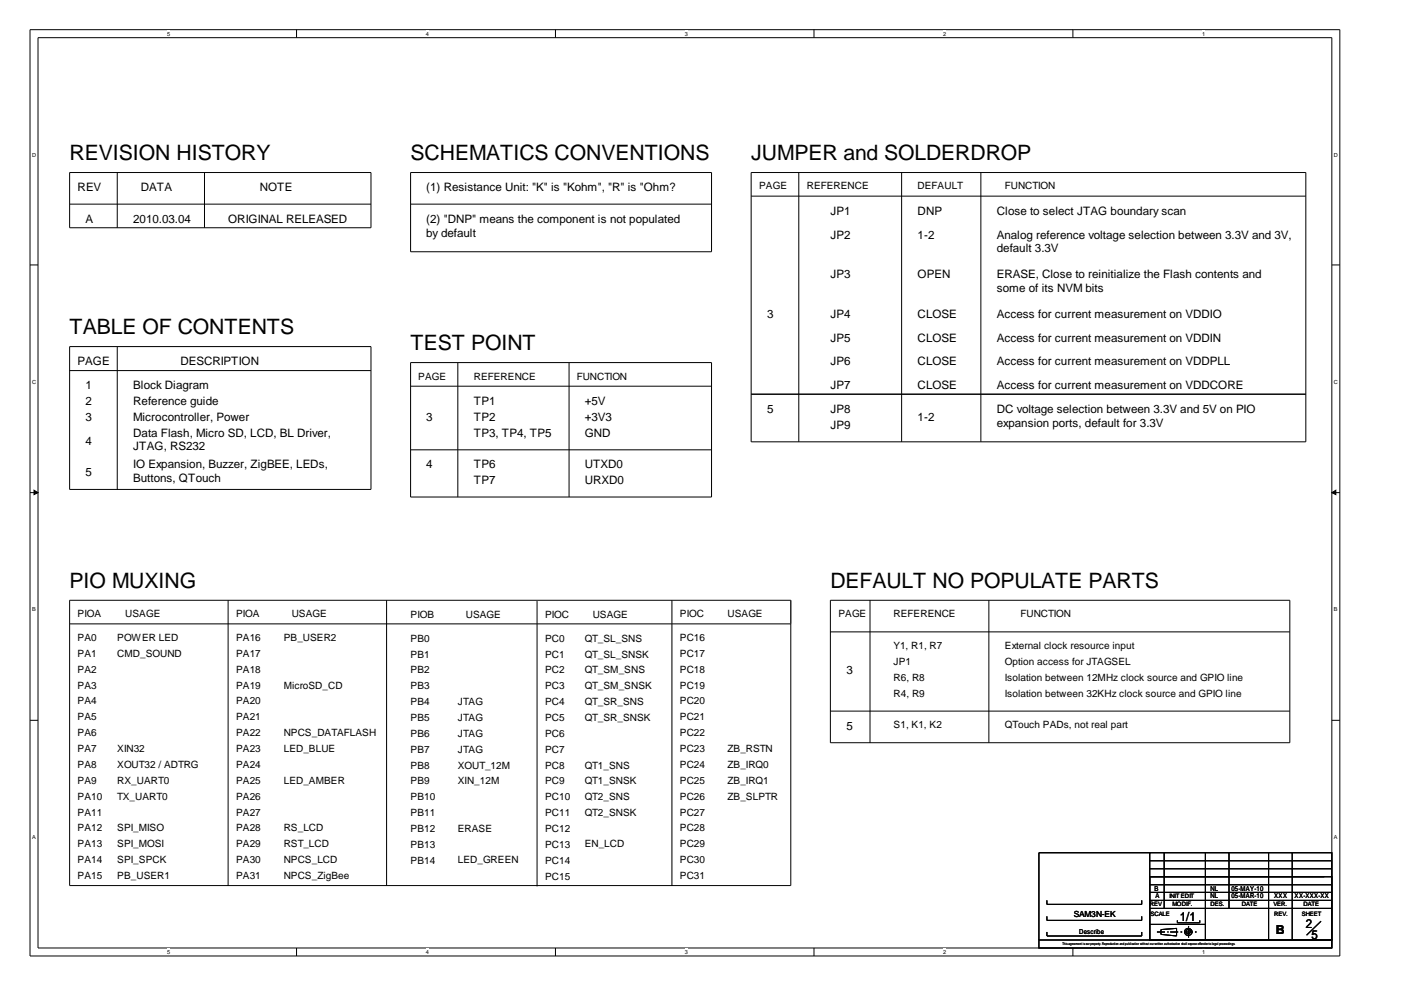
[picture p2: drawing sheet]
<svg xmlns="http://www.w3.org/2000/svg" width="297mm" height="210mm" viewBox="0 0 297 210" stroke-linecap="round" stroke-linejoin="round" font-family="sans-serif">
<defs><g id="words">
<g font-size="4.5">
<text x="14.7" y="33.8">REVISION HISTORY</text>
<text x="86.9" y="33.8">SCHEMATICS CONVENTIONS</text>
<text x="158.9" y="33.8">JUMPER and SOLDERDROP</text>
<text x="14.7" y="70.7">TABLE OF CONTENTS</text>
<text x="86.9" y="74.1">TEST POINT</text>
<text x="14.7" y="124.4">PIO MUXING</text>
<text x="175.7" y="124.4">DEFAULT NO POPULATE PARTS</text>
</g>
<g font-size="2.6">
<text x="249.6" y="194.9">1/1</text>
<text x="269.9" y="197.5">B</text>
<text x="276.3" y="196.3">2</text>
<text x="277.5" y="198.6">5</text>
</g>
<g font-size="2.5">
<text x="16.4" y="40.4">REV</text>
<text x="29.8" y="40.4">DATA</text>
<text x="54.9" y="40.4">NOTE</text>
<text x="90.2" y="40.4">(1) Resistance Unit: &quot;K&quot; is &quot;Kohm&quot;, &quot;R&quot; is &quot;Ohm?</text>
<text x="18.1" y="47.2">A</text>
<text x="28.2" y="47.2">2010.03.04</text>
<text x="48.3" y="47.2">ORIGINAL RELEASED</text>
<text x="90.2" y="47.2">(2) &quot;DNP&quot; means the component is not populated</text>
<text x="175.7" y="45.5">JP1</text>
<text x="194.1" y="45.5">DNP</text>
<text x="210.9" y="45.5">Close to select JTAG boundary scan</text>
<text x="90.2" y="50.1">by default</text>
<text x="175.7" y="50.5">JP2</text>
<text x="194.1" y="50.5">1-2</text>
<text x="210.9" y="50.5">Analog reference voltage selection between 3.3V and 3V,</text>
<text x="210.9" y="53.4">default 3.3V</text>
<text x="175.7" y="58.9">JP3</text>
<text x="194.1" y="58.9">OPEN</text>
<text x="210.9" y="58.9">ERASE, Close to reinitialize the Flash contents and</text>
<text x="210.9" y="61.7">some of its NVM bits</text>
<text x="162.3" y="67.2">3</text>
<text x="175.7" y="67.2">JP4</text>
<text x="194.1" y="67.2">CLOSE</text>
<text x="210.9" y="67.2">Access for current measurement on VDDIO</text>
<text x="16.4" y="77.3">PAGE</text>
<text x="38.2" y="77.3">DESCRIPTION</text>
<text x="175.7" y="72.3">JP5</text>
<text x="175.7" y="77.3">JP6</text>
<text x="194.1" y="72.3">CLOSE</text>
<text x="194.1" y="77.3">CLOSE</text>
<text x="210.9" y="72.3">Access for current measurement on VDDIN</text>
<text x="210.9" y="77.3">Access for current measurement on VDDPLL</text>
<text x="18.1" y="82.3">1</text>
<text x="28.2" y="82.3">Block Diagram</text>
<text x="175.7" y="82.3">JP7</text>
<text x="194.1" y="82.3">CLOSE</text>
<text x="210.9" y="82.3">Access for current measurement on VDDCORE</text>
<text x="18.1" y="85.7">2</text>
<text x="18.1" y="89.1">3</text>
<text x="28.2" y="85.7">Reference guide</text>
<text x="28.2" y="89.1">Microcontroller, Power</text>
<text x="90.2" y="89.1">3</text>
<text x="100.2" y="85.7">TP1</text>
<text x="100.2" y="89.1">TP2</text>
<text x="123.7" y="85.7">+5V</text>
<text x="123.7" y="89.1">+3V3</text>
<text x="162.3" y="87.4">5</text>
<text x="175.7" y="87.4">JP8</text>
<text x="194.1" y="89.1">1-2</text>
<text x="210.9" y="87.4">DC voltage selection between 3.3V and 5V on PIO</text>
<text x="18.1" y="94.1">4</text>
<text x="28.2" y="92.4">Data Flash, Micro SD, LCD, BL Driver,</text>
<text x="28.2" y="95.3">JTAG, RS232</text>
<text x="100.2" y="92.4">TP3, TP4, TP5</text>
<text x="123.7" y="92.4">GND</text>
<text x="175.7" y="90.7">JP9</text>
<text x="210.9" y="90.3">expansion ports, default for 3.3V</text>
<text x="18.1" y="100.8">5</text>
<text x="28.2" y="99.1">IO Expansion, Buzzer, ZigBEE, LEDs,</text>
<text x="28.2" y="102">Buttons, QTouch</text>
<text x="90.2" y="99.1">4</text>
<text x="100.2" y="99.1">TP6</text>
<text x="123.7" y="99.1">UTXD0</text>
<text x="100.2" y="102.5">TP7</text>
<text x="123.7" y="102.5">URXD0</text>
<text x="179.1" y="142.7">3</text>
<text x="179.1" y="154.4">5</text>
</g>
<g font-size="2.1">
<text x="160.6" y="40.1">PAGE</text>
<text x="170.7" y="40.1">REFERENCE</text>
<text x="194.1" y="40.1">DEFAULT</text>
<text x="212.6" y="40.1">FUNCTION</text>
<text x="88.5" y="80.4">PAGE</text>
<text x="100.2" y="80.4">REFERENCE</text>
<text x="122" y="80.4">FUNCTION</text>
<text x="16.4" y="130.7">PIOA</text>
<text x="26.5" y="130.7">USAGE</text>
<text x="50" y="130.7">PIOA</text>
<text x="61.7" y="130.7">USAGE</text>
<text x="86.9" y="130.8">PIOB</text>
<text x="98.6" y="130.8">USAGE</text>
<text x="115.3" y="130.8">PIOC</text>
<text x="125.4" y="130.8">USAGE</text>
<text x="143.8" y="130.7">PIOC</text>
<text x="153.9" y="130.7">USAGE</text>
<text x="177.4" y="130.7">PAGE</text>
<text x="189.1" y="130.7">REFERENCE</text>
<text x="215.9" y="130.7">FUNCTION</text>
<text x="16.4" y="135.7">PA0</text>
<text x="24.8" y="135.7">POWER LED</text>
<text x="50" y="135.7">PA16</text>
<text x="60" y="135.7">PB_USER2</text>
<text x="86.9" y="135.8">PB0</text>
<text x="115.3" y="135.8">PC0</text>
<text x="123.7" y="135.8">QT_SL_SNS</text>
<text x="143.8" y="135.7">PC16</text>
<text x="189.1" y="137.3">Y1, R1, R7</text>
<text x="212.6" y="137.3">External clock resource input</text>
<text x="16.4" y="139">PA1</text>
<text x="16.4" y="142.3">PA2</text>
<text x="24.8" y="139">CMD_SOUND</text>
<text x="50" y="139">PA17</text>
<text x="50" y="142.3">PA18</text>
<text x="86.9" y="139.2">PB1</text>
<text x="86.9" y="142.5">PB2</text>
<text x="115.3" y="139.2">PC1</text>
<text x="115.3" y="142.5">PC2</text>
<text x="123.7" y="139.2">QT_SL_SNSK</text>
<text x="123.7" y="142.5">QT_SM_SNS</text>
<text x="143.8" y="139">PC17</text>
<text x="143.8" y="142.3">PC18</text>
<text x="189.1" y="140.6">JP1</text>
<text x="212.6" y="140.6">Option access for JTAGSEL</text>
<text x="16.4" y="145.7">PA3</text>
<text x="16.4" y="149">PA4</text>
<text x="50" y="145.7">PA19</text>
<text x="50" y="149">PA20</text>
<text x="60" y="145.7">MicroSD_CD</text>
<text x="86.9" y="145.9">PB3</text>
<text x="86.9" y="149.2">PB4</text>
<text x="96.9" y="149.2">JTAG</text>
<text x="115.3" y="145.9">PC3</text>
<text x="115.3" y="149.2">PC4</text>
<text x="123.7" y="145.9">QT_SM_SNSK</text>
<text x="123.7" y="149.2">QT_SR_SNS</text>
<text x="143.8" y="145.7">PC19</text>
<text x="143.8" y="149">PC20</text>
<text x="189.1" y="144">R6, R8</text>
<text x="189.1" y="147.4">R4, R9</text>
<text x="212.6" y="144">Isolation between 12MHz clock source and GPIO line</text>
<text x="212.6" y="147.4">Isolation between 32KHz clock source and GPIO line</text>
<text x="16.4" y="152.4">PA5</text>
<text x="16.4" y="155.8">PA6</text>
<text x="50" y="152.4">PA21</text>
<text x="50" y="155.8">PA22</text>
<text x="60" y="155.8">NPCS_DATAFLASH</text>
<text x="86.9" y="152.6">PB5</text>
<text x="86.9" y="156">PB6</text>
<text x="96.9" y="152.6">JTAG</text>
<text x="96.9" y="156">JTAG</text>
<text x="115.3" y="152.6">PC5</text>
<text x="115.3" y="156">PC6</text>
<text x="123.7" y="152.6">QT_SR_SNSK</text>
<text x="143.8" y="152.4">PC21</text>
<text x="143.8" y="155.8">PC22</text>
<text x="189.1" y="154.1">S1, K1, K2</text>
<text x="212.6" y="154.1">QTouch PADs, not real part</text>
<text x="16.4" y="159.1">PA7</text>
<text x="24.8" y="159.1">XIN32</text>
<text x="50" y="159.1">PA23</text>
<text x="60" y="159.1">LED_BLUE</text>
<text x="86.9" y="159.3">PB7</text>
<text x="96.9" y="159.3">JTAG</text>
<text x="115.3" y="159.3">PC7</text>
<text x="143.8" y="159.1">PC23</text>
<text x="153.9" y="159.1">ZB_RSTN</text>
<text x="16.4" y="162.5">PA8</text>
<text x="16.4" y="165.8">PA9</text>
<text x="24.8" y="162.5">XOUT32 / ADTRG</text>
<text x="24.8" y="165.8">RX_UART0</text>
<text x="50" y="162.5">PA24</text>
<text x="50" y="165.8">PA25</text>
<text x="60" y="165.8">LED_AMBER</text>
<text x="86.9" y="162.7">PB8</text>
<text x="86.9" y="166">PB9</text>
<text x="96.9" y="162.7">XOUT_12M</text>
<text x="96.9" y="166">XIN_12M</text>
<text x="115.3" y="162.7">PC8</text>
<text x="115.3" y="166">PC9</text>
<text x="123.7" y="162.7">QT1_SNS</text>
<text x="123.7" y="166">QT1_SNSK</text>
<text x="143.8" y="162.5">PC24</text>
<text x="143.8" y="165.8">PC25</text>
<text x="153.9" y="162.5">ZB_IRQ0</text>
<text x="153.9" y="165.8">ZB_IRQ1</text>
<text x="16.4" y="169.2">PA10</text>
<text x="16.4" y="172.6">PA11</text>
<text x="24.8" y="169.2">TX_UART0</text>
<text x="50" y="172.6">PA27</text>
<text x="50" y="169.2">PA26</text>
<text x="86.9" y="172.7">PB11</text>
<text x="86.9" y="169.3">PB10</text>
<text x="115.3" y="169.3">PC10</text>
<text x="115.3" y="172.7">PC11</text>
<text x="123.7" y="172.7">QT2_SNSK</text>
<text x="123.7" y="169.3">QT2_SNS</text>
<text x="143.8" y="172.6">PC27</text>
<text x="143.8" y="169.2">PC26</text>
<text x="153.9" y="169.2">ZB_SLPTR</text>
<text x="16.4" y="175.9">PA12</text>
<text x="16.4" y="179.3">PA13</text>
<text x="24.8" y="175.9">SPI_MISO</text>
<text x="24.8" y="179.3">SPI_MOSI</text>
<text x="50" y="175.9">PA28</text>
<text x="50" y="179.3">PA29</text>
<text x="60" y="175.9">RS_LCD</text>
<text x="60" y="179.3">RST_LCD</text>
<text x="86.9" y="176">PB12</text>
<text x="86.9" y="179.4">PB13</text>
<text x="96.9" y="176">ERASE</text>
<text x="115.3" y="176">PC12</text>
<text x="115.3" y="179.4">PC13</text>
<text x="123.7" y="179.3">EN_LCD</text>
<text x="143.8" y="175.9">PC28</text>
<text x="143.8" y="179.3">PC29</text>
<text x="16.4" y="182.6">PA14</text>
<text x="16.4" y="185.9">PA15</text>
<text x="24.8" y="182.6">SPI_SPCK</text>
<text x="24.8" y="185.9">PB_USER1</text>
<text x="50" y="182.6">PA30</text>
<text x="50" y="185.9">PA31</text>
<text x="60" y="182.6">NPCS_LCD</text>
<text x="60" y="185.9">NPCS_ZigBee</text>
<text x="86.9" y="182.7">PB14</text>
<text x="96.9" y="182.6">LED_GREEN</text>
<text x="115.3" y="182.7">PC14</text>
<text x="143.8" y="182.6">PC30</text>
<text x="143.8" y="185.9">PC31</text>
<text x="115.3" y="186.1">PC15</text>
</g>
<text font-size="1.8" x="227.2" y="194">SAM3N-EK</text>
<g font-size="1.4">
<text x="244.3" y="188.5">B</text>
<text x="244.4" y="190.1">A</text>
<text x="256.1" y="190.1">NL</text>
<text x="256.1" y="188.5">NL</text>
<text x="260.5" y="189.9">05-MAR-10</text>
<text x="260.5" y="188.5">05-MAY-10</text>
<text x="269.6" y="190.1">XXX</text>
<text x="273.9" y="190.1">XX-XXX-XX</text>
<text x="228.3" y="197.5">Describe</text>
</g>
<g font-size="1.3">
<text x="243.2" y="191.7">REV</text>
<text x="247.4" y="190">INIT EDIT</text>
<text x="248.1" y="191.7">MODIF.</text>
<text x="256.1" y="191.7">DES.</text>
<text x="262.7" y="191.7">DATE</text>
<text x="269.4" y="191.7">VER.</text>
<text x="275.8" y="191.7">DATE</text>
<text x="243.4" y="193.9">SCALE</text>
<text x="269.6" y="193.9">REV.</text>
<text x="275.4" y="193.9">SHEET</text>
</g>
<g font-size="1.2">
<text x="35.4" y="7.5">5</text>
<text x="90.1" y="7.5">4</text>
<text x="144.9" y="7.5">3</text>
<text x="199.6" y="7.5">2</text>
<text x="254.3" y="7.5">1</text>
<text x="6.8" y="33.1">D</text>
<text x="282.2" y="33.1">D</text>
<text x="6.8" y="81.2">C</text>
<text x="282.2" y="81.2">C</text>
<text x="6.8" y="129.4">B</text>
<text x="282.2" y="129.4">B</text>
<text x="6.8" y="177.6">A</text>
<text x="282.2" y="177.6">A</text>
<text x="35.4" y="201.9">5</text>
<text x="90.1" y="201.9">4</text>
<text x="144.9" y="201.9">3</text>
<text x="199.6" y="201.9">2</text>
<text x="254.3" y="201.9">1</text>
</g>
<g font-size=".8">
<text x="224.8" y="200">This agreement iiisss our property. Reproduction and publication without our written authorization shall expose offender to lllegal proceedings.</text>
<text x="224.8" y="200">This agreement</text>
<text x="229.7" y="200">our property. Reproduction and publication without our written authorization shall expose offender to egal proceedings.</text>
</g>
</g></defs>
<path d="M6.3 6.3h277.2v196h-277.2zM8 8h273.8v192.6h-273.8z" fill="none" stroke="#000" stroke-width=".21"/>
<g fill="#fff">
<path d="M35.4 6.4h.6v1.4h-.6z"/>
<path d="M35.4 200.8h.6v1.3h-.6z"/>
</g>
<path d="M62.7 6.3v1.7M62.7 200.6v1.7" fill="none" stroke="#000" stroke-width=".21"/>
<g fill="#fff">
<path d="M90.1 6.4h.6v1.4h-.6z"/>
<path d="M90.1 200.8h.6v1.3h-.6z"/>
</g>
<path d="M117.5 6.3v1.7M117.5 200.6v1.7" fill="none" stroke="#000" stroke-width=".21"/>
<g fill="#fff">
<path d="M144.9 6.4h.6v1.4h-.6z"/>
<path d="M144.9 200.8h.6v1.3h-.6z"/>
</g>
<path d="M172.2 6.3v1.7M172.2 200.6v1.7" fill="none" stroke="#000" stroke-width=".21"/>
<g fill="#fff">
<path d="M199.6 6.4h.6v1.4h-.6z"/>
<path d="M199.6 200.8h.6v1.3h-.6z"/>
</g>
<path d="M227 6.3v1.7M227 200.6v1.7" fill="none" stroke="#000" stroke-width=".21"/>
<g fill="#fff">
<path d="M254.3 6.4h.6v1.4h-.6z"/>
<path d="M254.3 200.8h.6v1.3h-.6z"/>
<path d="M6.8 32h.7v1.4h-.7z"/>
<path d="M282.2 32h.8v1.4h-.8z"/>
<path d="M6.8 80.1h.7v1.4h-.7z"/>
<path d="M282.2 80.1h.8v1.4h-.8z"/>
</g>
<path d="M6.3 56.1h1.7M281.8 56.1h1.7" fill="none" stroke="#000" stroke-width=".21"/>
<g fill="#fff">
<path d="M6.8 128.3h.7v1.3h-.7z"/>
<path d="M282.2 128.3h.8v1.3h-.8z"/>
</g>
<path d="M6.3 104.2h1.7M281.8 104.2h1.7" fill="none" stroke="#000" stroke-width=".21"/>
<g fill="#000" stroke="#000" stroke-width=".21">
<path d="M7.2 103.7l.8 .5-.8 .5z" fill-rule="evenodd"/>
<path d="M281.8 104.2l.8-.5v1z" fill-rule="evenodd"/>
</g>
<g fill="#fff">
<path d="M6.8 176.5h.7v1.3h-.7z"/>
<path d="M282.2 176.5h.8v1.3h-.8z"/>
</g>
<g fill="none" stroke="#000" stroke-width=".21">
<path d="M14.7 36.5h63.8v11.7h-63.8zM24.8 36.5v11.7M43.3 36.5v11.7M86.9 36.5h63.6v16.8h-63.6zM158.9 36.5h117.4v57h-117.4zM169 36.5v57M190.8 36.5v57M207.5 36.5v57M14.7 43.2h63.8M86.9 43.2h63.6M158.9 41.5h117.4M14.7 73.3h63.8v30.3h-63.8z"/>
<path d="M14.7 78.4h63.8M24.8 73.3v30.3M86.9 76.7h63.6v28.5h-63.6zM96.9 76.7v28.5M120.4 76.7v28.5M86.9 81.7h63.6M86.9 95.2h63.6M158.9 83.4h117.4M14.7 127h152.6v60.4h-152.6zM14.7 132h152.6M48.3 127v60.4M81.8 127v60.4"/>
<path d="M113.6 127.2v60.4M142.2 127v60.4M175.7 127h97.2v30.2h-97.2zM175.7 133.7h97.2M184.1 127v30.2M209.2 127v30.2M6.3 152.4h1.7M175.7 150.5h97.2M281.8 152.4h1.7M219.8 198.9h62v1.7h-62zM221.5 197.2v.8h20.1v-.8M221.5 190.5v.9h20.1v-.9"/>
<path d="M221.5 193.9v.8h20.1v-.8M243.2 180.4h38.6v18.5h-38.6zM243.2 185.5h38.6v13.4h-38.6zM243.2 182.1h38.6M243.2 188.8h38.4M243.2 187.2h38.4M243.2 185.5h37M243.2 183.8h38.6M243.2 192.2h38.6M243.2 195.6h11.8M243.2 190.5h38.6M243.2 180.4h-23.4v18.5"/>
<path d="M244.8 197.2h1.7M245.6 196.7l3.3-.3v1.6l-3.3-.3zM246.3 180.4v11.8M247 197.2h.2M247.6 197.2h1.7M249.1 194.7v.6h4.7v-.6M249.8 197.2h.3M250.6 197.2h1.7M251.5 195.9v.4M251.5 196.7v1.7M252.8 197.2h.4M255 180.4v18.5"/>
<path d="M260 180.4v11.8M268.4 180.4v18.5M273.4 180.4v18.5M279.5 194.9l-3.1 3"/>
<circle cx="251.4" cy="197.1" r=".48"/>
<circle cx="251.4" cy="197.2" r=".79"/>
</g>
<path d="M167.3 127v5" fill="none" stroke="#800040" stroke-width=".21"/>
<use href="#words"/>
</svg>
